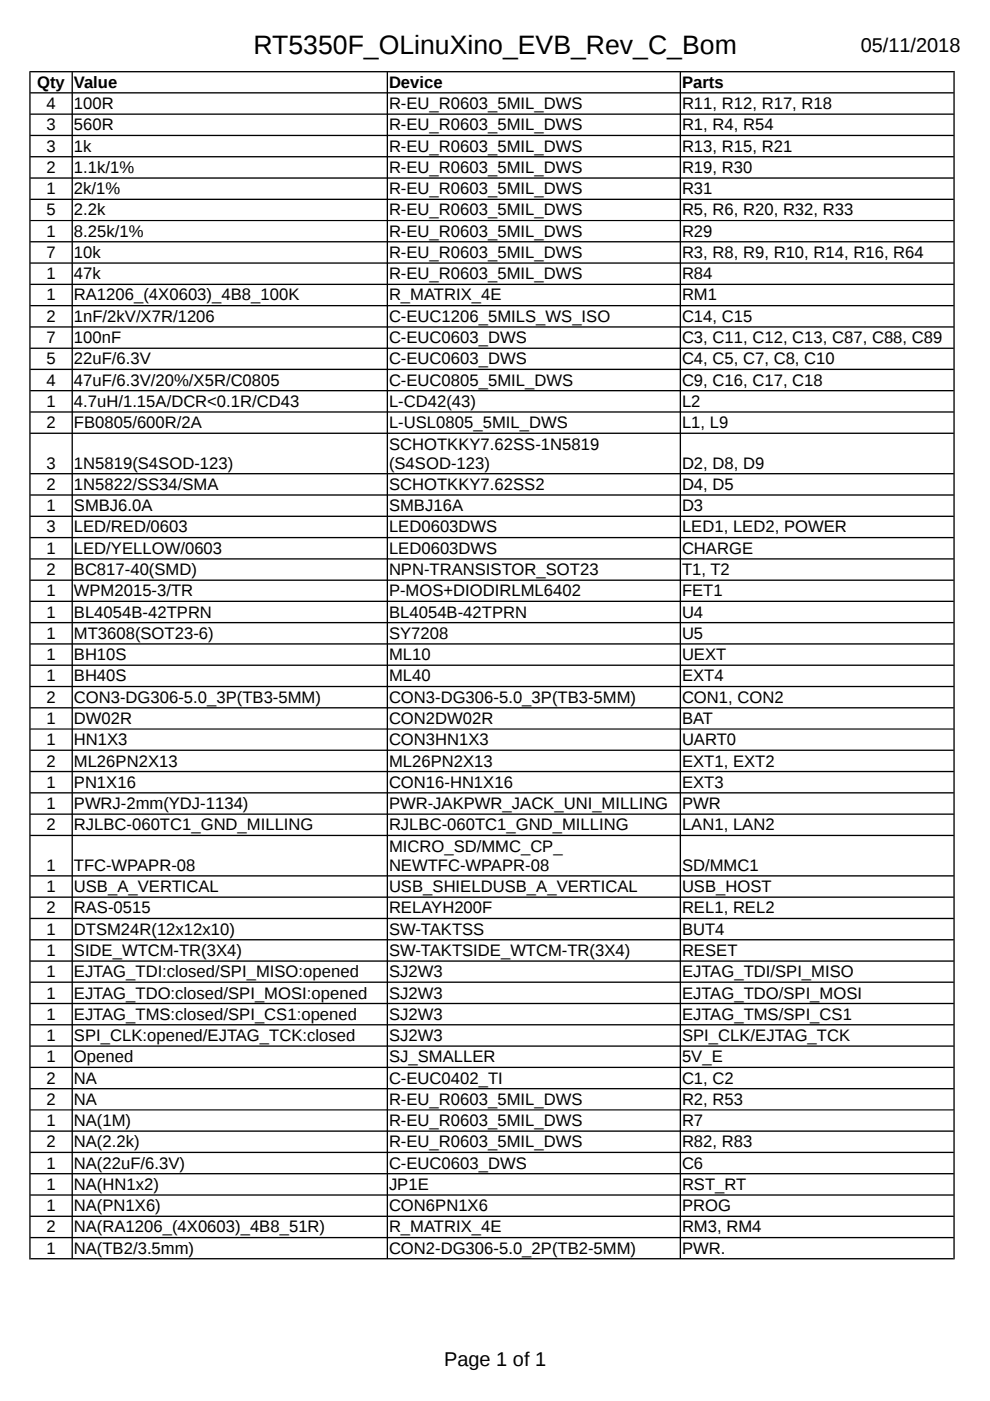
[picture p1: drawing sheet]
<svg xmlns="http://www.w3.org/2000/svg" width="210mm" height="297mm" viewBox="0 0 210 297" stroke-linecap="round" stroke-linejoin="round" font-family="sans-serif">
<defs><g id="words">
<text font-size="5.6" x="53.7" y="11.5">RT5350F_OLinuXino_EVB_Rev_C_Bom</text>
<g font-size="4.2">
<text x="182.5" y="11">05/11/2018</text>
<text x="94.2" y="289.6">Page 1 of 1</text>
</g>
<g font-size="3.5">
<text x="7.9" y="18.6">Qty</text>
<text x="9.8" y="23.1">4</text>
<text x="15.7" y="18.6">Value</text>
<text x="15.7" y="23.1">100R</text>
<text x="82.5" y="18.6">Device</text>
<text x="82.5" y="23.1">R-EU_R0603_5MIL_DWS</text>
<text x="144.6" y="18.6">Parts</text>
<text x="144.6" y="23.1">R11, R12, R17, R18</text>
<text x="9.8" y="27.6">3</text>
<text x="15.7" y="27.6">560R</text>
<text x="82.5" y="27.6">R-EU_R0603_5MIL_DWS</text>
<text x="144.6" y="27.6">R1, R4, R54</text>
<text x="9.8" y="32.1">3</text>
<text x="15.7" y="32.1">1k</text>
<text x="82.5" y="32.1">R-EU_R0603_5MIL_DWS</text>
<text x="144.6" y="32.1">R13, R15, R21</text>
<text x="9.8" y="36.7">2</text>
<text x="9.8" y="41.2">1</text>
<text x="15.7" y="36.7">1.1k/1%</text>
<text x="15.7" y="41.2">2k/1%</text>
<text x="82.5" y="36.7">R-EU_R0603_5MIL_DWS</text>
<text x="82.5" y="41.2">R-EU_R0603_5MIL_DWS</text>
<text x="144.6" y="36.7">R19, R30</text>
<text x="144.6" y="41.2">R31</text>
<text x="9.8" y="45.7">5</text>
<text x="15.7" y="45.7">2.2k</text>
<text x="82.5" y="45.7">R-EU_R0603_5MIL_DWS</text>
<text x="144.6" y="45.7">R5, R6, R20, R32, R33</text>
<text x="9.8" y="50.2">1</text>
<text x="15.7" y="50.2">8.25k/1%</text>
<text x="82.5" y="50.2">R-EU_R0603_5MIL_DWS</text>
<text x="144.6" y="50.2">R29</text>
<text x="9.8" y="54.7">7</text>
<text x="9.8" y="59.2">1</text>
<text x="15.7" y="54.7">10k</text>
<text x="15.7" y="59.2">47k</text>
<text x="82.5" y="54.7">R-EU_R0603_5MIL_DWS</text>
<text x="82.5" y="59.2">R-EU_R0603_5MIL_DWS</text>
<text x="144.6" y="54.7">R3, R8, R9, R10, R14, R16, R64</text>
<text x="144.6" y="59.2">R84</text>
<text x="9.8" y="63.7">1</text>
<text x="15.7" y="63.7">RA1206_(4X0603)_4B8_100K</text>
<text x="82.5" y="63.7">R_MATRIX_4E</text>
<text x="144.6" y="63.7">RM1</text>
<text x="9.8" y="68.2">2</text>
<text x="15.7" y="68.2">1nF/2kV/X7R/1206</text>
<text x="82.5" y="68.2">C-EUC1206_5MILS_WS_ISO</text>
<text x="144.6" y="68.2">C14, C15</text>
<text x="9.8" y="72.7">7</text>
<text x="9.8" y="77.3">5</text>
<text x="15.7" y="72.7">100nF</text>
<text x="15.7" y="77.3">22uF/6.3V</text>
<text x="82.5" y="72.7">C-EUC0603_DWS</text>
<text x="82.5" y="77.3">C-EUC0603_DWS</text>
<text x="144.6" y="72.7">C3, C11, C12, C13, C87, C88, C89</text>
<text x="144.6" y="77.3">C4, C5, C7, C8, C10</text>
<text x="9.8" y="81.8">4</text>
<text x="15.7" y="81.8">47uF/6.3V/20%/X5R/C0805</text>
<text x="82.5" y="81.8">C-EUC0805_5MIL_DWS</text>
<text x="144.6" y="81.8">C9, C16, C17, C18</text>
<text x="9.8" y="86.3">1</text>
<text x="15.7" y="86.3">4.7uH/1.15A/DCR&lt;0.1R/CD43</text>
<text x="82.5" y="86.3">L-CD42(43)</text>
<text x="144.6" y="86.3">L2</text>
<text x="9.8" y="90.8">2</text>
<text x="15.7" y="90.8">FB0805/600R/2A</text>
<text x="82.5" y="90.8">L-USL0805_5MIL_DWS</text>
<text x="82.5" y="95.4">SCHOTKKY7.62SS-1N5819</text>
<text x="144.6" y="90.8">L1, L9</text>
<text x="9.8" y="99.4">3</text>
<text x="15.7" y="99.4">1N5819(S4SOD-123)</text>
<text x="82.5" y="99.4">(S4SOD-123)</text>
<text x="144.6" y="99.4">D2, D8, D9</text>
<text x="9.8" y="103.9">2</text>
<text x="15.7" y="103.9">1N5822/SS34/SMA</text>
<text x="82.5" y="103.9">SCHOTKKY7.62SS2</text>
<text x="144.6" y="103.9">D4, D5</text>
<text x="9.8" y="108.4">1</text>
<text x="9.8" y="112.9">3</text>
<text x="15.7" y="108.4">SMBJ6.0A</text>
<text x="15.7" y="112.9">LED/RED/0603</text>
<text x="82.5" y="108.4">SMBJ16A</text>
<text x="82.5" y="112.9">LED0603DWS</text>
<text x="144.6" y="108.4">D3</text>
<text x="144.6" y="112.9">LED1, LED2, POWER</text>
<text x="9.8" y="117.4">1</text>
<text x="15.7" y="117.4">LED/YELLOW/0603</text>
<text x="82.5" y="117.4">LED0603DWS</text>
<text x="144.6" y="117.4">CHARGE</text>
<text x="9.8" y="121.9">2</text>
<text x="15.7" y="121.9">BC817-40(SMD)</text>
<text x="82.5" y="121.9">NPN-TRANSISTOR_SOT23</text>
<text x="144.6" y="121.9">T1, T2</text>
<text x="9.8" y="126.4">1</text>
<text x="9.8" y="131">1</text>
<text x="15.7" y="126.4">WPM2015-3/TR</text>
<text x="15.7" y="131">BL4054B-42TPRN</text>
<text x="82.5" y="126.4">P-MOS+DIODIRLML6402</text>
<text x="82.5" y="131">BL4054B-42TPRN</text>
<text x="144.6" y="126.4">FET1</text>
<text x="144.6" y="131">U4</text>
<text x="9.8" y="135.5">1</text>
<text x="15.7" y="135.5">MT3608(SOT23-6)</text>
<text x="82.5" y="135.5">SY7208</text>
<text x="144.6" y="135.5">U5</text>
<text x="9.8" y="139.9">1</text>
<text x="15.7" y="139.9">BH10S</text>
<text x="82.5" y="139.9">ML10</text>
<text x="144.6" y="139.9">UEXT</text>
<text x="9.8" y="144.5">1</text>
<text x="9.8" y="149">2</text>
<text x="15.7" y="144.5">BH40S</text>
<text x="15.7" y="149">CON3-DG306-5.0_3P(TB3-5MM)</text>
<text x="82.5" y="144.5">ML40</text>
<text x="82.5" y="149">CON3-DG306-5.0_3P(TB3-5MM)</text>
<text x="144.6" y="144.5">EXT4</text>
<text x="144.6" y="149">CON1, CON2</text>
<text x="9.8" y="153.5">1</text>
<text x="15.7" y="153.5">DW02R</text>
<text x="82.5" y="153.5">CON2DW02R</text>
<text x="144.6" y="153.5">BAT</text>
<text x="9.8" y="158">1</text>
<text x="15.7" y="158">HN1X3</text>
<text x="82.5" y="158">CON3HN1X3</text>
<text x="144.6" y="158">UART0</text>
<text x="9.8" y="162.5">2</text>
<text x="9.8" y="167">1</text>
<text x="15.7" y="162.5">ML26PN2X13</text>
<text x="15.7" y="167">PN1X16</text>
<text x="82.5" y="162.5">ML26PN2X13</text>
<text x="82.5" y="167">CON16-HN1X16</text>
<text x="144.6" y="162.5">EXT1, EXT2</text>
<text x="144.6" y="167">EXT3</text>
<text x="9.8" y="171.5">1</text>
<text x="15.7" y="171.5">PWRJ-2mm(YDJ-1134)</text>
<text x="82.5" y="171.5">PWR-JAKPWR_JACK_UNI_MILLING</text>
<text x="144.6" y="171.5">PWR</text>
<text x="9.8" y="176">2</text>
<text x="15.7" y="176">RJLBC-060TC1_GND_MILLING</text>
<text x="82.5" y="176">RJLBC-060TC1_GND_MILLING</text>
<text x="144.6" y="176">LAN1, LAN2</text>
<text x="9.8" y="184.6">1</text>
<text x="15.7" y="184.6">TFC-WPAPR-08</text>
<text x="82.5" y="180.7">MICRO_SD/MMC_CP_</text>
<text x="82.5" y="184.6">NEWTFC-WPAPR-08</text>
<text x="144.6" y="184.6">SD/MMC1</text>
<text x="9.8" y="189.1">1</text>
<text x="15.7" y="189.1">USB_A_VERTICAL</text>
<text x="82.5" y="189.1">USB_SHIELDUSB_A_VERTICAL</text>
<text x="144.6" y="189.1">USB_HOST</text>
<text x="9.8" y="193.6">2</text>
<text x="15.7" y="193.6">RAS-0515</text>
<text x="82.5" y="193.6">RELAYH200F</text>
<text x="144.6" y="193.6">REL1, REL2</text>
<text x="9.8" y="198.2">1</text>
<text x="9.8" y="202.7">1</text>
<text x="15.7" y="198.2">DTSM24R(12x12x10)</text>
<text x="15.7" y="202.7">SIDE_WTCM-TR(3X4)</text>
<text x="82.5" y="198.2">SW-TAKTSS</text>
<text x="82.5" y="202.7">SW-TAKTSIDE_WTCM-TR(3X4)</text>
<text x="144.6" y="198.2">BUT4</text>
<text x="144.6" y="202.7">RESET</text>
<text x="9.8" y="207.2">1</text>
<text x="15.7" y="207.2">EJTAG_TDI:closed/SPI_MISO:opened</text>
<text x="82.5" y="207.2">SJ2W3</text>
<text x="144.6" y="207.2">EJTAG_TDI/SPI_MISO</text>
<text x="9.8" y="211.7">1</text>
<text x="15.7" y="211.7">EJTAG_TDO:closed/SPI_MOSI:opened</text>
<text x="82.5" y="211.7">SJ2W3</text>
<text x="144.6" y="211.7">EJTAG_TDO/SPI_MOSI</text>
<text x="9.8" y="216.2">1</text>
<text x="9.8" y="220.7">1</text>
<text x="15.7" y="216.2">EJTAG_TMS:closed/SPI_CS1:opened</text>
<text x="15.7" y="220.7">SPI_CLK:opened/EJTAG_TCK:closed</text>
<text x="82.5" y="216.2">SJ2W3</text>
<text x="82.5" y="220.7">SJ2W3</text>
<text x="144.6" y="216.2">EJTAG_TMS/SPI_CS1</text>
<text x="144.6" y="220.7">SPI_CLK/EJTAG_TCK</text>
<text x="9.8" y="225.2">1</text>
<text x="15.7" y="225.2">Opened</text>
<text x="82.5" y="225.2">SJ_SMALLER</text>
<text x="144.6" y="225.2">5V_E</text>
<text x="9.8" y="229.7">2</text>
<text x="15.7" y="229.7">NA</text>
<text x="82.5" y="229.7">C-EUC0402_TI</text>
<text x="144.6" y="229.7">C1, C2</text>
<text x="9.8" y="234.2">2</text>
<text x="9.8" y="238.8">1</text>
<text x="15.7" y="234.2">NA</text>
<text x="15.7" y="238.8">NA(1M)</text>
<text x="82.5" y="234.2">R-EU_R0603_5MIL_DWS</text>
<text x="82.5" y="238.8">R-EU_R0603_5MIL_DWS</text>
<text x="144.6" y="234.2">R2, R53</text>
<text x="144.6" y="238.8">R7</text>
<text x="9.8" y="243.3">2</text>
<text x="15.7" y="243.3">NA(2.2k)</text>
<text x="82.5" y="243.3">R-EU_R0603_5MIL_DWS</text>
<text x="144.6" y="243.3">R82, R83</text>
<text x="9.8" y="247.8">1</text>
<text x="15.7" y="247.8">NA(22uF/6.3V)</text>
<text x="82.5" y="247.8">C-EUC0603_DWS</text>
<text x="144.6" y="247.8">C6</text>
<text x="9.8" y="252.3">1</text>
<text x="9.8" y="256.8">1</text>
<text x="15.7" y="252.3">NA(HN1x2)</text>
<text x="15.7" y="256.8">NA(PN1X6)</text>
<text x="82.5" y="252.3">JP1E</text>
<text x="82.5" y="256.8">CON6PN1X6</text>
<text x="144.6" y="252.3">RST_RT</text>
<text x="144.6" y="256.8">PROG</text>
<text x="9.8" y="261.3">2</text>
<text x="15.7" y="261.3">NA(RA1206_(4X0603)_4B8_51R)</text>
<text x="82.5" y="261.3">R_MATRIX_4E</text>
<text x="144.6" y="261.3">RM3, RM4</text>
<text x="9.8" y="265.8">1</text>
<text x="15.7" y="265.8">NA(TB2/3.5mm)</text>
<text x="82.5" y="265.8">CON2-DG306-5.0_2P(TB2-5MM)</text>
<text x="144.6" y="265.8">PWR.</text>
</g>
</g></defs>
<g fill="#000">
<path d="M6.2 15.1h196.2l-.3 .2h-195.6z" fill-rule="evenodd"/>
<path d="M6.3 19.7l.2-.2h195.6l.2 .2-.2 .1h-195.6z" fill-rule="evenodd"/>
<path d="M6.3 24.2l.2-.1h195.6l.2 .1-.2 .1h-195.6z" fill-rule="evenodd"/>
<path d="M6.5 28.6h195.6l.2 .1-.2 .2h-195.6l-.2-.2z" fill-rule="evenodd"/>
<path d="M6.5 33.1h195.6l.2 .1-.2 .2h-195.6l-.2-.2z" fill-rule="evenodd"/>
<path d="M6.5 37.6h195.6l.2 .1-.2 .2h-195.6l-.2-.2z" fill-rule="evenodd"/>
<path d="M6.3 42.3l.2-.2h195.6l.2 .2-.2 .1h-195.6z" fill-rule="evenodd"/>
<path d="M6.3 46.7h196l-.2 .2h-195.6z" fill-rule="evenodd"/>
<path d="M6.3 51.3l.2-.2h195.6l.2 .2-.2 .1h-195.6z" fill-rule="evenodd"/>
<path d="M6.3 55.8l.2-.2h195.6l.2 .2-.2 .1h-195.6z" fill-rule="evenodd"/>
<path d="M6.5 60.1h195.6l.2 .2-.2 .1h-195.6l-.2-.1z" fill-rule="evenodd"/>
<path d="M6.5 64.7h195.6l.2 .1-.2 .1h-195.6l-.2-.1z" fill-rule="evenodd"/>
<path d="M6.5 69.2h195.6l.2 .1-.2 .2h-195.6l-.2-.2z" fill-rule="evenodd"/>
<path d="M6.3 73.8l.2-.1h195.6l.2 .1-.2 .2h-195.6z" fill-rule="evenodd"/>
<path d="M6.5 78.2h195.6l.2 .1-.2 .2h-195.6l-.2-.2z" fill-rule="evenodd"/>
<path d="M6.3 82.8l.2-.1h195.6l.2 .1-.2 .2h-195.6z" fill-rule="evenodd"/>
<path d="M6.3 87.3l.2-.1h195.6l.2 .1-.2 .2h-195.6z" fill-rule="evenodd"/>
<path d="M6.5 91.7h195.6l.2 .2-.2 .1h-195.6l-.2-.1z" fill-rule="evenodd"/>
<path d="M6.5 100.3h195.6l.2 .1-.2 .2h-195.6l-.2-.2z" fill-rule="evenodd"/>
<path d="M6.5 104.8h195.6l.2 .2-.2 .1h-195.6l-.2-.1z" fill-rule="evenodd"/>
<path d="M6.3 109.5l.2-.2h195.6l.2 .2-.2 .1h-195.6z" fill-rule="evenodd"/>
<path d="M6.3 114l.2-.2h195.6l.2 .2-.2 .1h-195.6z" fill-rule="evenodd"/>
<path d="M6.3 118.5l.2-.1h195.6l.2 .1-.2 .1h-195.6z" fill-rule="evenodd"/>
<path d="M6.5 122.9h195.6l.2 .1-.2 .2h-195.6l-.2-.2z" fill-rule="evenodd"/>
<path d="M6.3 127.5l.2-.1h195.6l.2 .1-.2 .1h-195.6z" fill-rule="evenodd"/>
<path d="M6.5 131.9h195.6l.2 .1-.2 .2h-195.6l-.2-.2z" fill-rule="evenodd"/>
<path d="M6.3 136.5l.2-.1h195.6l.2 .1-.2 .2h-195.6z" fill-rule="evenodd"/>
<path d="M6.3 141l.2-.1h195.6l.2 .1-.2 .2h-195.6z" fill-rule="evenodd"/>
<path d="M6.3 145.6l.2-.2h195.6l.2 .2-.2 .1h-195.6z" fill-rule="evenodd"/>
<path d="M6.3 150.1l.2-.2h195.6l.2 .2-.2 .1h-195.6z" fill-rule="evenodd"/>
<path d="M6.5 154.4h195.6l.2 .2-195.8 .1-.2-.1z" fill-rule="evenodd"/>
<path d="M6.3 159.1l.2-.2h195.6l.2 .2-.2 .1h-195.6z" fill-rule="evenodd"/>
<path d="M6.5 163.4h195.6l.2 .2-.2 .1h-195.6l-.2-.1z" fill-rule="evenodd"/>
<path d="M6.3 168.1l.2-.1h195.6l.2 .1-.2 .1h-195.6z" fill-rule="evenodd"/>
<path d="M6.3 172.6l.2-.1h195.6l.2 .1-.2 .2h-195.6z" fill-rule="evenodd"/>
<path d="M6.3 177.1l.2-.1h195.6l.2 .1-.2 .2h-195.6z" fill-rule="evenodd"/>
<path d="M6.3 185.7l.2-.1h195.6l.2 .1-.2 .1h-195.6z" fill-rule="evenodd"/>
<path d="M6.5 190.1h195.6l.2 .1-.2 .2h-195.6l-.2-.2z" fill-rule="evenodd"/>
<path d="M6.3 194.7l.2-.1h195.6l.2 .1-.2 .2h-195.6z" fill-rule="evenodd"/>
<path d="M6.3 199.2l.2-.1h195.6l.2 .1-.2 .2h-195.6z" fill-rule="evenodd"/>
<path d="M6.3 203.8l.2-.2h195.6l.2 .2-.2 .1h-195.6z" fill-rule="evenodd"/>
<path d="M6.5 208.1h195.6l.2 .1-.2 .2h-195.6l-.2-.2z" fill-rule="evenodd"/>
<path d="M6.5 212.6h195.6l.2 .2-.2 .1h-195.6l-.2-.1z" fill-rule="evenodd"/>
<path d="M6.3 217.3l.2-.2h195.6l.2 .2-.2 .1h-195.6z" fill-rule="evenodd"/>
<path d="M6.3 221.8l.2-.1h195.6l.2 .1-.2 .1h-195.6z" fill-rule="evenodd"/>
<path d="M6.3 226.3l.2-.1h195.6l.2 .1-.2 .1h-195.6z" fill-rule="evenodd"/>
<path d="M6.5 230.7h195.6l.2 .1-.2 .2h-195.6l-.2-.2z" fill-rule="evenodd"/>
<path d="M6.3 235.3h196l-.2 .1h-195.6z" fill-rule="evenodd"/>
<path d="M6.5 239.7h195.6l.2 .1-.2 .2h-195.6l-.2-.2z" fill-rule="evenodd"/>
<path d="M6.5 244.2h195.6l.2 .1-.2 .2h-195.6l-.2-.2z" fill-rule="evenodd"/>
<path d="M6.3 248.8l.2-.1h195.6l.2 .1-.2 .2h-195.6z" fill-rule="evenodd"/>
<path d="M6.3 253.4l.2-.2h195.6l.2 .2-.2 .1h-195.6z" fill-rule="evenodd"/>
<path d="M6.5 257.7h195.6l.2 .2-.2 .1h-195.6l-.2-.1z" fill-rule="evenodd"/>
<path d="M6.2 15.1l.3 .2v251.4l-.3 .3z" fill-rule="evenodd"/>
<path d="M6.5 262.3h195.6l.2 .1-.2 .1h-195.6l-.2-.1z" fill-rule="evenodd"/>
<path d="M6.5 266.7h195.6l.3 .3h-196.2z" fill-rule="evenodd"/>
<path d="M15.3 15.2l.2 .1v251.4l-.2 .2-.1-.2v-251.4z" fill-rule="evenodd"/>
<path d="M82.1 15.2l.2 .1v251.4l-.2 .2-.1-.2v-251.4z" fill-rule="evenodd"/>
<path d="M144.3 15.2l.1 .1v251.4l-.1 .2-.2-.2v-251.4z" fill-rule="evenodd"/>
<path d="M202.3 15.2l.1-.1v251.9l-.3-.3v-251.4z" fill-rule="evenodd"/>
</g>
<use href="#words"/>
</svg>
